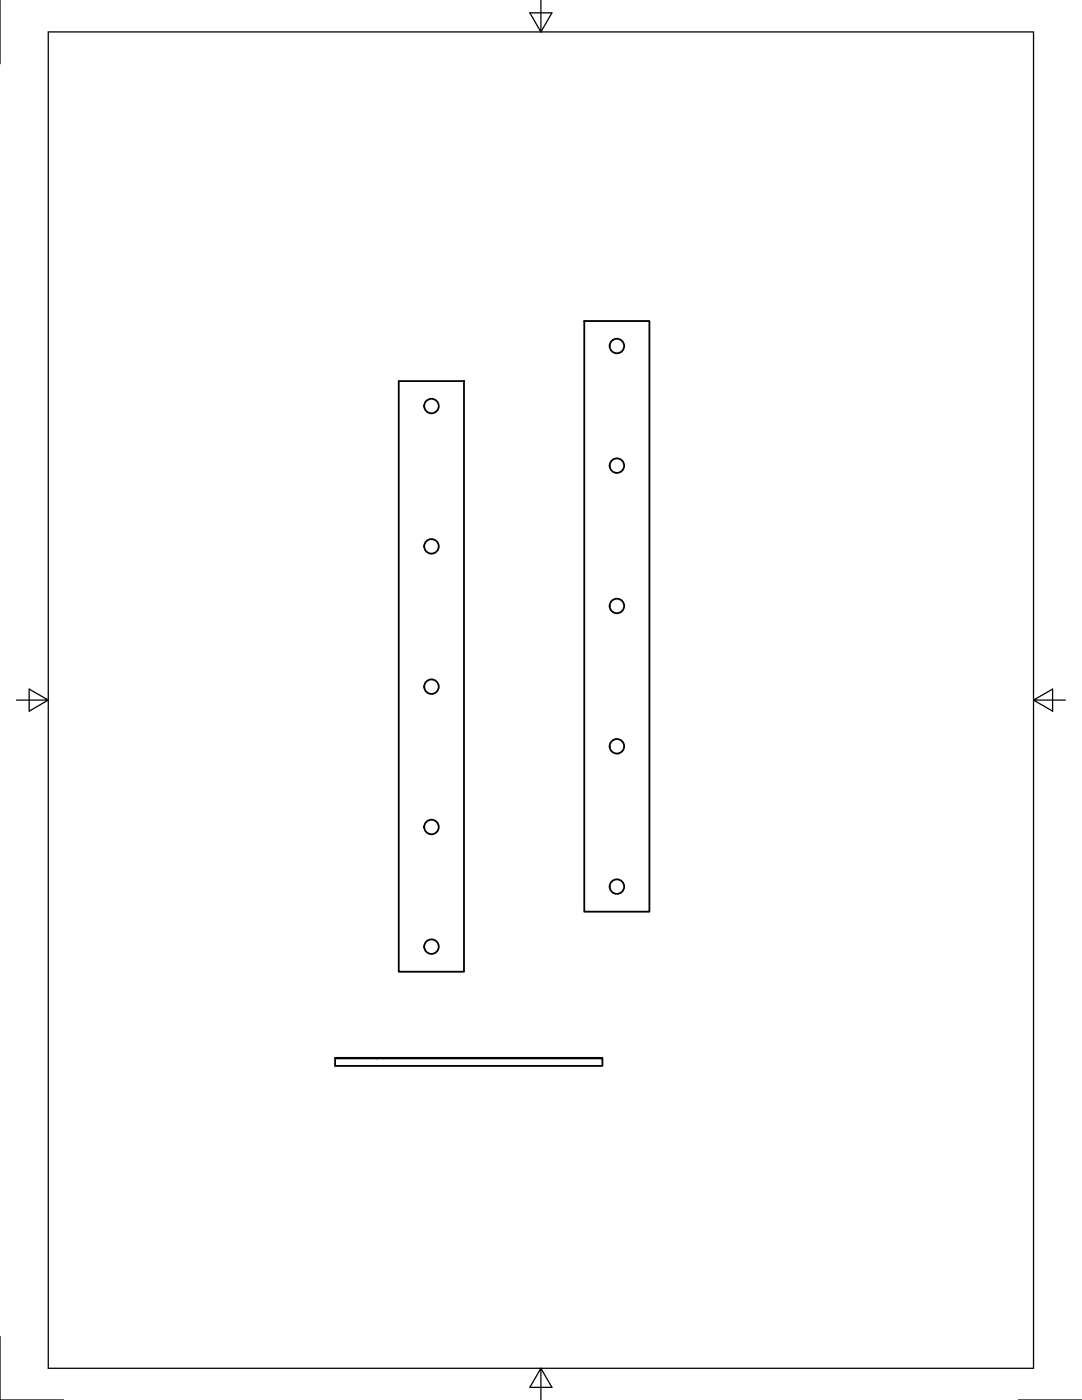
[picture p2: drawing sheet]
<svg xmlns="http://www.w3.org/2000/svg" width="216mm" height="279mm" viewBox="0 0 216 279" stroke-linecap="round" stroke-linejoin="round" font-family="sans-serif">
<!-- layer: Visible -->
<g fill="none" stroke="#000" stroke-width=".36">
<path d="M79.6 76.1h13v117.8h-13zM116.6 64.1h13v117.8h-13zM66.9 211.2h53.3v1.5h-53.3zM67 211.2v-.1h8.1v.1M67 211.1l-.1 .1M75.1 211.1l.1 .1M75.2 211.1v.1M75.2 211.1h1.3v.1M76.5 211.1h3M79.5 211.2v-.1h12.9v.1M92.4 211.1h4.4M97.9 211.1h-1.1v.1"/>
<path d="M97.9 211.2v-.1h12.9v.1M110.8 211.1h.9M111.7 211.2v-.1h8.1v.1M119.8 211.1h.4v.1"/>
<circle cx="123.1" cy="69.1" r="1.45"/>
<circle cx="86.1" cy="81" r="1.45"/>
<circle cx="123.1" cy="92.9" r="1.45"/>
<circle cx="86.1" cy="109" r="1.45"/>
<circle cx="86.1" cy="137" r="1.45"/>
<circle cx="123.1" cy="120.9" r="1.45"/>
<circle cx="123.1" cy="148.9" r="1.45"/>
<circle cx="86.1" cy="165" r="1.45"/>
<circle cx="123.1" cy="176.9" r="1.45"/>
<circle cx="86.1" cy="188.9" r="1.45"/>
</g>
<!-- layer: Border -->
<path d="M0 0v12.7M9.6 6.4h196.6v266.7h-196.6zM107.9 0v6.4l-2.2-3.8h4.4l-2.2 3.8M3.3 139.7h6.3l-3.8-2.2v4.4l3.8-2.2M206.2 139.7l3.8 2.2v-4.4l-3.8 2.2h6.4M0 266.7v12.7h12.7M107.9 273.1l2.2 3.8h-4.4l2.2-3.8v6.3M203.2 279.4h12.7" fill="none" stroke="#000" stroke-width=".25"/>
</svg>
